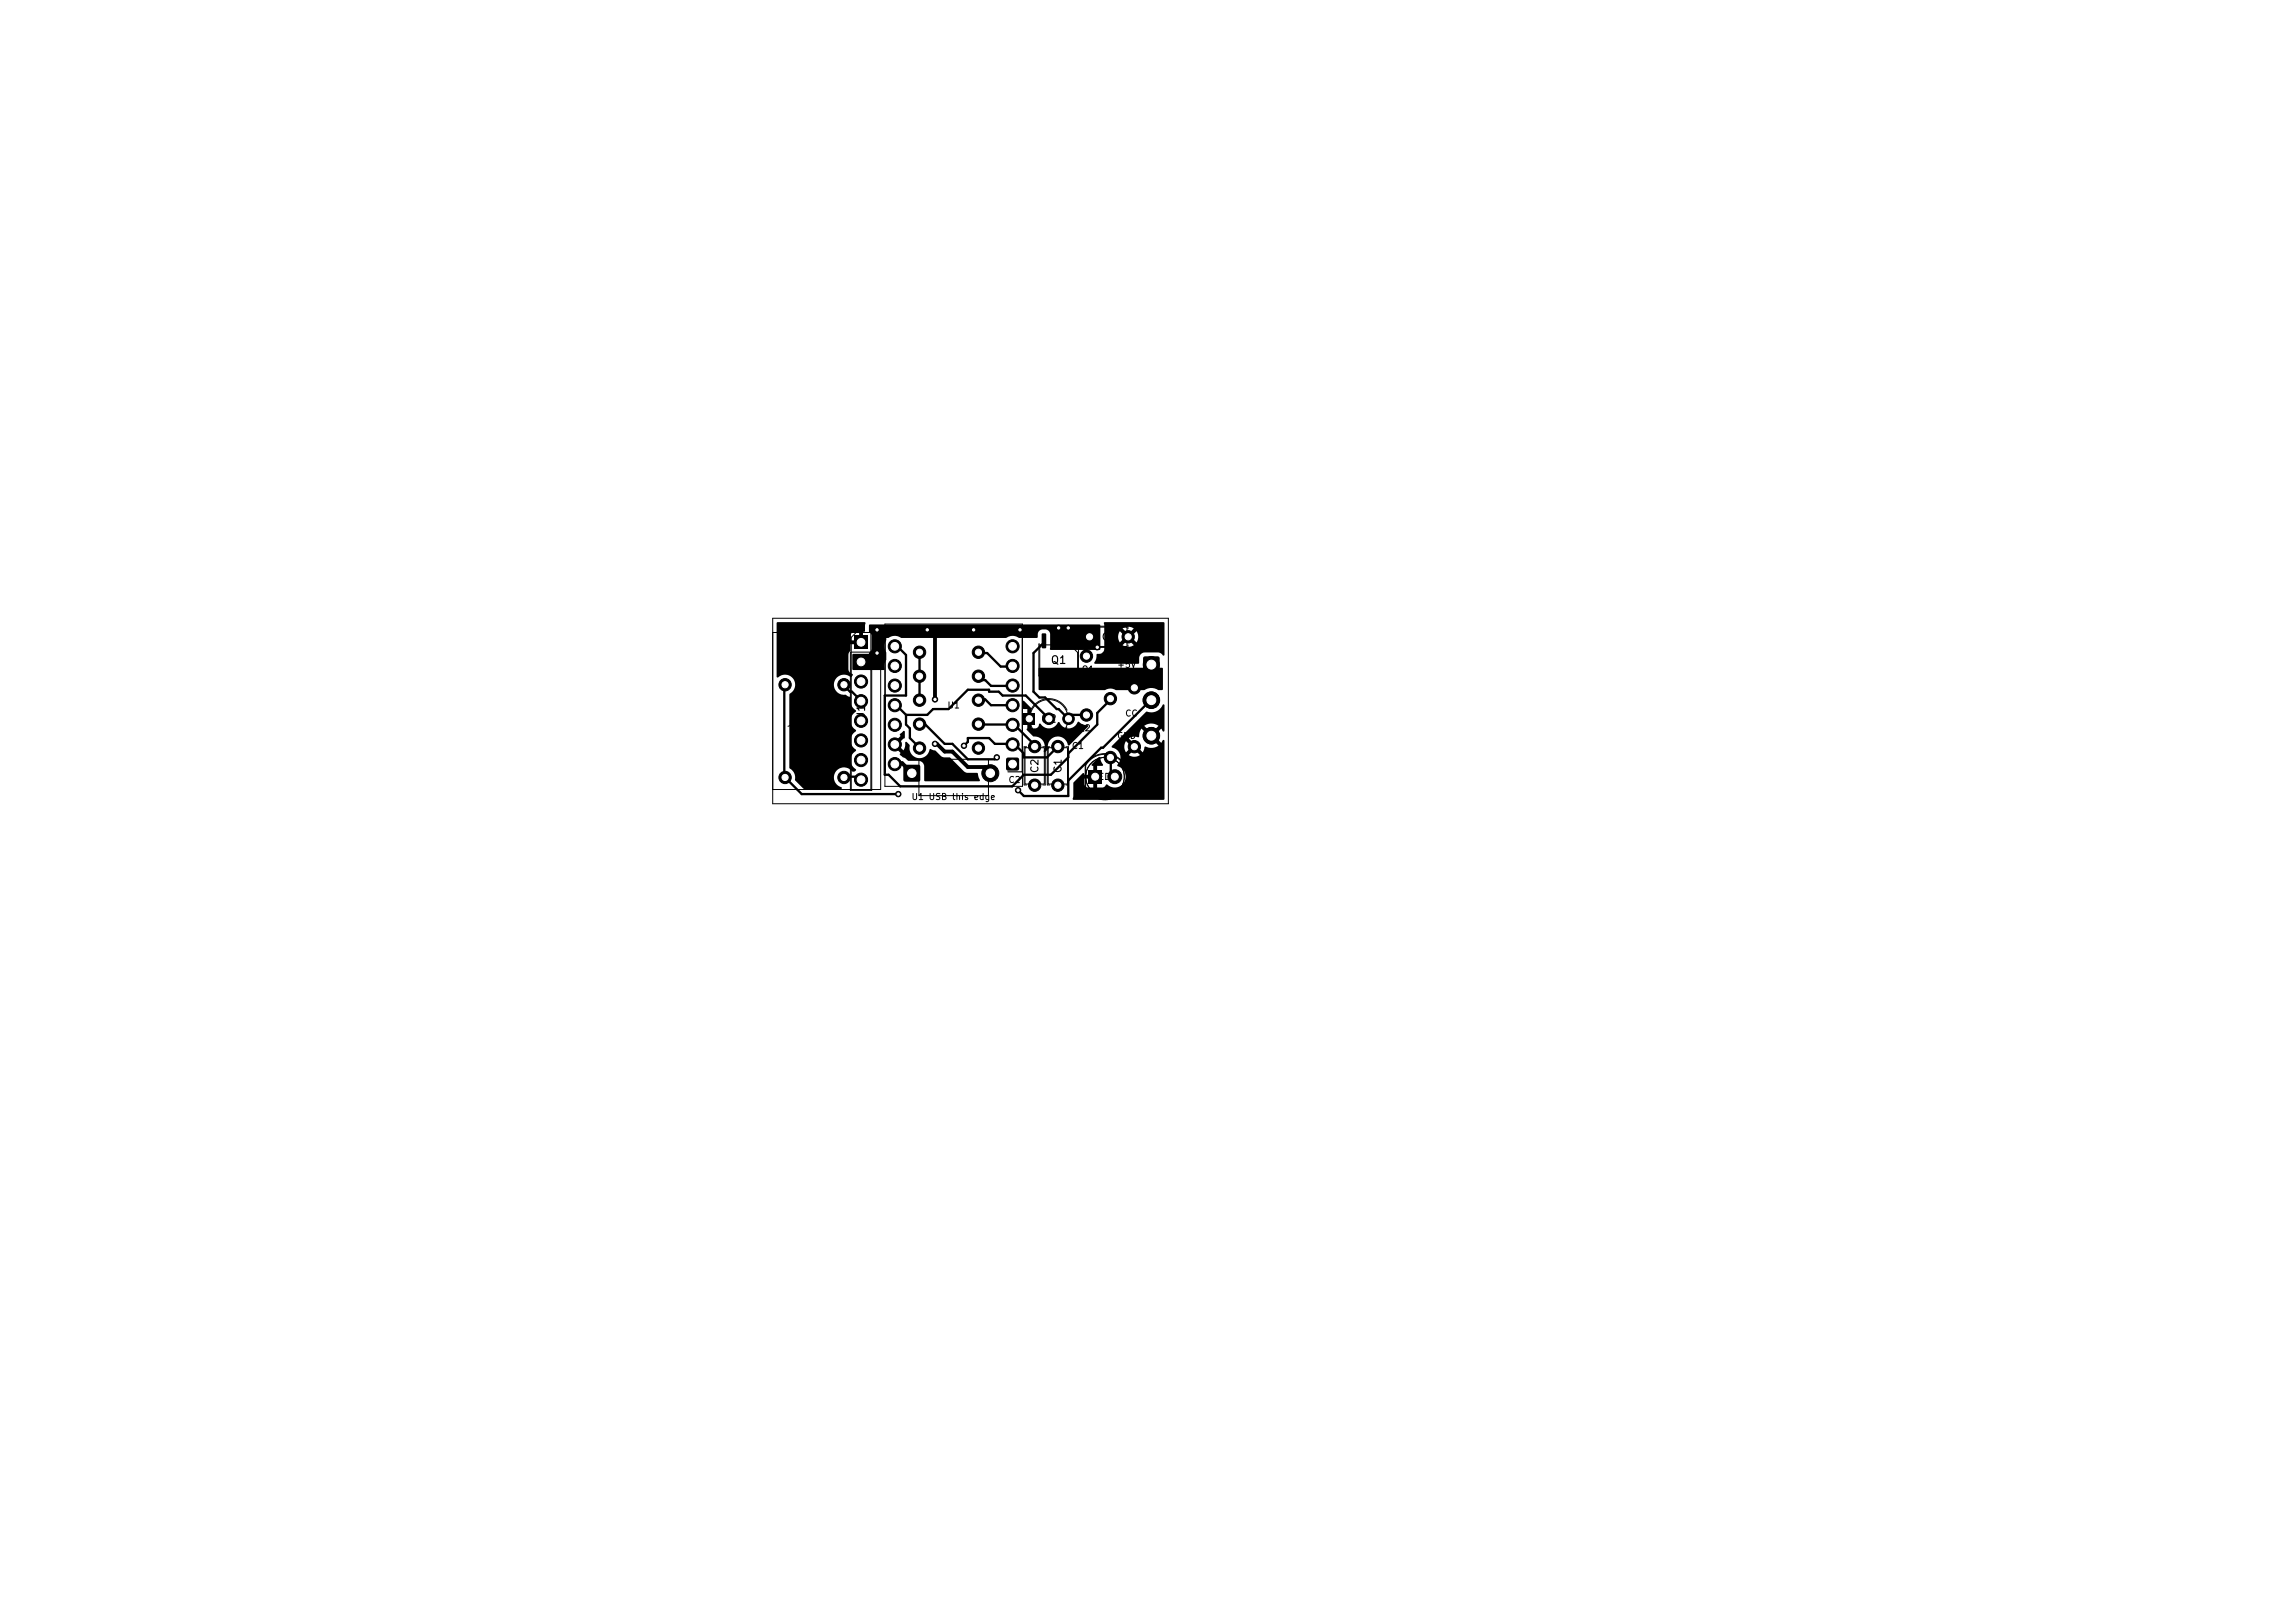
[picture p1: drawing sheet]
<svg xmlns="http://www.w3.org/2000/svg" width="297mm" height="210mm" viewBox="0 0 297 210" stroke-linecap="round" stroke-linejoin="round" font-family="sans-serif">
<defs><g id="words">
<g font-size="1">
<text x="135.9" y="86.2">Q1</text>
<text x="112.2" y="93" transform="rotate(-90 112.2 93)">J1</text>
<text x="134.6" y="93.8">Q2</text>
</g>
<g font-size=".9">
<text x="142.5" y="83.1">C3</text>
<text x="134.6" y="100.1" transform="rotate(-90 134.6 100.1)">C2</text>
<text x="137.6" y="100.1" transform="rotate(-90 137.6 100.1)">C1</text>
</g>
<g font-size=".8">
<text x="106.6" y="86.3">VBUS</text>
<text x="139.9" y="87.2">Q1</text>
<text x="142.4" y="85.4">C3</text>
<text x="144.5" y="86.6">+5V</text>
<text x="101.8" y="94.2">J1 parts up</text>
<text x="107.3" y="91.3">CC1</text>
<text x="122.5" y="91.9">U1</text>
<text x="139.5" y="94.8">Q2</text>
<text x="144.5" y="95.8">GND</text>
<text x="145.5" y="92.9">CC</text>
<text x="130.4" y="101.5">C2</text>
<text x="138.6" y="97.1">C1</text>
<text x="141.5" y="101.1">LED1</text>
<text x="117.9" y="103.7">U1 USB this edge</text>
</g>
<text font-size=".5" x="148.5" y="91">J2</text>
</g></defs>
<g fill="#000" stroke="#000" stroke-width=".13">
<circle cx="101.6" cy="88.6" r=".8"/>
<circle cx="109.2" cy="88.6" r=".8"/>
<circle cx="111.4" cy="98.3" r=".85"/>
<circle cx="111.4" cy="88.2" r=".85"/>
<circle cx="111.4" cy="95.8" r=".85"/>
<circle cx="111.4" cy="93.3" r=".85"/>
<circle cx="111.4" cy="90.7" r=".85"/>
<circle cx="111.4" cy="85.6" r=".85"/>
<circle cx="113.5" cy="81.5" r=".35"/>
<circle cx="113.5" cy="84.5" r=".35"/>
<circle cx="115.8" cy="93.8" r=".85"/>
<circle cx="115.8" cy="83.6" r=".85"/>
<circle cx="115.8" cy="98.9" r=".85"/>
<circle cx="115.8" cy="88.7" r=".85"/>
<circle cx="115.8" cy="86.2" r=".85"/>
<circle cx="115.8" cy="96.3" r=".85"/>
<circle cx="115.8" cy="91.2" r=".85"/>
<circle cx="119" cy="84.4" r=".8"/>
<circle cx="119" cy="96.8" r=".8"/>
<circle cx="119" cy="87.5" r=".8"/>
<circle cx="119" cy="93.7" r=".8"/>
<circle cx="119" cy="90.6" r=".8"/>
<circle cx="120" cy="81.5" r=".35"/>
<circle cx="121" cy="96.3" r=".35"/>
<circle cx="121" cy="90.5" r=".35"/>
<circle cx="124.8" cy="96.5" r=".35"/>
<circle cx="126" cy="81.5" r=".35"/>
<circle cx="126.6" cy="84.4" r=".8"/>
<circle cx="126.6" cy="96.8" r=".8"/>
<circle cx="126.6" cy="87.5" r=".8"/>
<circle cx="126.6" cy="93.7" r=".8"/>
<circle cx="126.6" cy="90.6" r=".8"/>
<circle cx="129" cy="98" r=".35"/>
<circle cx="131" cy="93.8" r=".85"/>
<circle cx="131" cy="83.6" r=".85"/>
<circle cx="131" cy="96.3" r=".85"/>
<circle cx="131" cy="86.2" r=".85"/>
<circle cx="131" cy="91.2" r=".85"/>
<circle cx="131" cy="88.7" r=".85"/>
<circle cx="132" cy="81.5" r=".35"/>
<circle cx="133.9" cy="96.6" r=".8"/>
<circle cx="135.7" cy="93" r=".75"/>
<circle cx="136.9" cy="96.6" r=".8"/>
<circle cx="137" cy="81.3" r=".35"/>
<circle cx="138.2" cy="81.3" r=".35"/>
<circle cx="138.3" cy="93" r=".75"/>
<circle cx="140.6" cy="92.5" r=".8"/>
<circle cx="140.6" cy="84.9" r=".8"/>
<circle cx="141" cy="82.4" r=".8"/>
<circle cx="142" cy="83.7" r=".35"/>
<circle cx="143.7" cy="98" r=".8"/>
<circle cx="143.7" cy="90.4" r=".8"/>
<circle cx="146" cy="82.4" r=".8"/>
<circle cx="146.8" cy="89" r=".8"/>
<circle cx="146.8" cy="96.6" r=".8"/>
<circle cx="149" cy="95.2" r="1.07"/>
<circle cx="149" cy="90.6" r="1.07"/>
<circle cx="101.6" cy="100.6" r=".8"/>
<circle cx="109.2" cy="100.6" r=".8"/>
<circle cx="111.4" cy="100.9" r=".85"/>
<circle cx="116.2" cy="102.8" r=".35"/>
<circle cx="128.2" cy="100" r="1.1"/>
<circle cx="131.8" cy="102.2" r=".35"/>
<circle cx="133.9" cy="101.6" r=".8"/>
<circle cx="136.9" cy="101.6" r=".8"/>
<circle cx="144.3" cy="100.5" r=".9"/>
</g>
<g fill="#000">
<path d="M110.6 82.3h1.7v1.7h-1.7zM100.5 80.5h11.5l-.1 1.1v.1l-.2 .1v.8h-.5v-.8h-.7l-.3 .1-.1 .3v.7h.8v.4l-.1 .1h-.7v.8l-.2 .2-.1 .3v1.9a.92 .92 0 0 0 .6 .7l-.2 .3h-.1a1.32 1.32 0 0 0-2.1 .7 1.32 1.32 0 0 0 1.5 1.6l.6 .4a1.41 1.41 0 0 0 .6 1.6v.2a1.36 1.36 0 0 0 0 2.3v.2a1.36 1.36 0 0 0 0 2.4v.2a1.36 1.36 0 0 0 0 2.3l.1 .2-.3 .1h-.2l-.2-.2a1.32 1.32 0 0 0-2.1 .5 1.32 1.32 0 0 0 .9 1.8l-.1 .2h-4.7l-1.2-1.1-.1-.9-.6-.8v-9.4a1.57 1.57 0 0 0 .6-1.8 1.35 1.35 0 0 0-2.2-.4l-.1-.2zM117 99h.1h1.8h.1l.1 .2v1.7l-.1 .2-.1 .1h-1.8l-.1-.1-.1-.2v-1.7zM116.5 95l.4-.4h.1l.1 .9-.8 .6-.3-.3 .6-.6-.2-.1zM116.1 96.8l.2-.2 .6 .5 .2-.5v-.5l.1-.1 .5 .4v.2a1.33 1.33 0 0 0 1.2 1.5 1.33 1.33 0 0 0 1.4-1.2l.8 .2 .8 .8 1.1 .1 1.9 1.9 .3 .1h1.3l.3 1-.1 .1h-7l-.1-.1v-1.9a.74 .74 0 0 0-.7-.7h-1.4l-1-.7-.1-.1 .2-.2-.5-.5zM130.3 98.1l.2-.1h1.1l.2 .1 .1 .2v1.2l-.1 .1-.2 .1h-1.1l-.2-.1-.1-.1v-1.2zM132.4 92.3h1.5v1.5h-1.5zM132.3 90.7h.2l.9 .9 .1 .9-.1 .1h-.4l-.1-.9h-.5zM134.8 82l.4-.1 .2 .1v1.7l-.1 .2h-.4l-.1-.1zM134.8 86.9h.4l.2 .1v1.7l-.1 .1h-.4h-.1zM136.1 82l.4-.1 .2 .1v1.7l-.1 .2h-.4l-.1-.1zM136.1 86.9h.4l.2 .1v1.7l-.1 .1h-.4h-.1z"/>
<path d="M137.4 82l.4-.1 .1 .1v1.7l-.1 .2h-.3l-.1-.1zM137.4 86.9h.4l.1 .1v1.7l-.1 .1h-.3h-.1zM138.7 82l.4-.1 .1 .1v1.7l-.1 .2h-.3l-.2-.1zM138.7 86.9h.4l.1 .1v1.7l-.1 .1h-.3h-.2zM133 93.4h.4l.1 .9h.5a.6 .6 0 0 0 .5-.7h.1l.2 .2a1.3 1.3 0 0 0 2.2-.4l.2 .3a1.29 1.29 0 0 0 1.3 .5 1.29 1.29 0 0 0 1-.8l.6 .3 .6 .1 .1 .2-2.4 2.4a.16 .16 0 0 1-.2 0 .16 .16 0 0 1 0-.2l-.1-.1a1.33 1.33 0 0 0-1.7-.7 1.33 1.33 0 0 0-.8 1.6l-.3 .3a.13 .13 0 0 1-.2 0 .13 .13 0 0 1 0-.2l.1-.6-.1-.4a1.31 1.31 0 0 0-1.3-.8l-.9-.9zM139.5 82.8l.3-.2v.4zM112.5 80.9l29.8-.1 .1 .1v3.1l-6.5 .1v-2.1a.65 .65 0 0 0-.6-.6h-.4a.65 .65 0 0 0-.6 .6v.4l-.1 .2-2.4-.1a1.4 1.4 0 0 0-1.6 .1l-13.6-.1a1.4 1.4 0 0 0-1.7 .1h-.2v.2a1.46 1.46 0 0 0 0 1.7v.9a1.44 1.44 0 0 0-.2 1.2l-.1 .1h-4l-.1-.1v-1.9l2.2-.1v-.2l.2-.2 .1-2-.3-.5zM141.3 98.9l1-.9 .5 1-.2 .1h-.6v.9l-.4 .1-.1-.1v-.9h-.2zM148 85l.2-.1h1.6l.2 .1 .1 .2v1.6l-.1 .2-.2 .1h-1.6l-.2-.1-.1-.2v-1.6zM134.4 86.5l16-.1 .1 .1v2.7l-.1 .1h-.5a1.69 1.69 0 0 0-1.8 0h-3.7a1.43 1.43 0 0 0-1.4 0h-8.5zM142.9 80.5h7.8v4.3h-.2l-.2-.2-.3-.2h-1.9a.75 .75 0 0 0-.7 .6v.8l-.1 .1h-5.6l-.1-.1 .3-.6v-.5l.1-.1a.7 .7 0 0 0 .9-.6v-1.7h1.8v.4l.2 .4 .7-.5 .3 .3-.6 .6a1.28 1.28 0 0 0 1.4 0l-.5-.6v-.2l.3-.2 .6 .6a1.29 1.29 0 0 0 0-1.4l-.6 .5h-.2l-.1-.2v-.1l.5-.6a1.28 1.28 0 0 0-1.4 0l.6 .6-.3 .3h-.1l-.6-.5-.2 .6h-1.8zM140.1 100.1l.2-.1v.2l1 .1-.1 .4-.9 .1v.7a.5 .5 0 0 0 .5 .4h.7l.1-1 .4 .1v.9h.7l.3-.1 .2-.3a1.5 1.5 0 0 0 2.5-.9 1.42 1.42 0 0 0-1.1-1.5 1.74 1.74 0 0 0 .2-1.8l-.4-.4-.5-.2v-.2l4.4-4.4a2.51 2.51 0 0 0 1.7-.3l.5-.6a.13 .13 0 0 1 .1-.1 .13 .13 0 0 1 .1 .2v3.2a.13 .13 0 0 1-.1 .2 .13 .13 0 0 1-.1-.1l-.2-.3-.7 .6-.3-.2v-.2l.6-.6a1.55 1.55 0 0 0-1.8 0l.6 .8-.3 .2-.7-.6-.2 .5-.1 .5-.1 .1a1.28 1.28 0 0 0-1.2 .1l.5 .6v.2l-.2 .2-.1-.1-.6-.5a1.29 1.29 0 0 0 0 1.4l.6-.5h.2l.1 .2v.1l-.5 .6a1.29 1.29 0 0 0 1.4 0l-.5-.7 .3-.2 .6 .5 .2-.6 .2-.1a1.55 1.55 0 0 0 1.6-.1l-.6-.6v-.2l.2-.2h.2l.6 .6 .2-.3a.13 .13 0 0 1 .1-.1 .13 .13 0 0 1 .1 .2v7.5l-.1 .1h-11.7l-.1-.1 .1-.3v-1.8z"/>
<path d="M140.8 99.6h1.8v1.8h-1.8z"/>
</g>
<g fill="none" stroke="#000" stroke-width=".3">
<path d="M101.6 88.6l-.1-.1v12l2.2 2.3h12.5M109.2 88.6l.1-.1v.3l.7 .7h.2l1.3 1.3-.1-.1M115.8 91.3h.2l1.2 1.2M115.8 83.6v.2h.4l1 1v5.2h-2.7v10.3h.5l1.5 1.5h14.5l1.5-1.5h3.5l2.2-2.3v-.5l3.8-3.7v-1.5l1.7-1.8v-.1M117.2 92.5h2.8l.8-.7h2l2.4-2.5h2.8v.2h1.3l.4 .5h3.1l3 3M117.2 92.5v1.3l.6 .5v1.2l1.2 1.3M119 93.7l.7 .1 2.5 2.5h1l2 2h3.5l.3-.3M119 84.4v6.2M124.7 96.5l.5-.5v-.5h2.8l.7 .8h2.5l1.3 1.2v.5h3l1.5-1.5M126.6 93.7l-.1 .1h4.7l2.8 2.7-.1 .1M126.6 90.6l-.1-.1h1l.7 .8h2.8M126.6 87.5h-.1l.5 .5h.5l.7 .8 2.8-.1"/>
<path d="M126.6 84.4l-.1 .1h1.3l1.7 1.8h1.5v-.1M131 93.8h.1M131 96.3h.1M135.1 82.9l-.1 .4-1.3 1.2v5l.8 .8h.7l1.5 1.5h.3l1.2 1.2M135.7 93h.1M138.2 93h.1M140.6 92.5h-1.9l-.5 .5M143.7 98v2l.6 .5M149 86v.5M149 90.6v-.1l-6.2 6.3h-.3l-4.3 4.2v2h-5.7l-.8-.7M109.2 100.6l.1-.1h1.7l.5 .5-.1-.1M144.3 100.5h.1"/>
</g>
<path d="M115.8 98.9v-.1h.9l1.3 1.3M121 96.3h.2l1 1h1l2 2h2.3l.7 .7v.1M121 82.5v8M140.5 84v1l.1-.1" fill="none" stroke="#000" stroke-width=".5"/>
<g fill="none" stroke="#000" stroke-width=".13">
<path d="M100 81.8h14v20.4h-14M100 80h51.2v24h-51.2zM110.1 84.4h2.7v17.9h-2.7zM110.8 81.8l-.6 .7v19.7M111.4 81.7h-1.3v1.4M112.7 81.8v20.4M114.5 80.8h17.8v21h-17.8zM118.9 98.3h9v4.7h-9zM132.6 96.8h2.6v4.6h-2.6zM132.9 96.6h-.4v5h.4M133.4 91.9a2.6 2.6 0 0 1 2.3-1.5 2.6 2.6 0 0 1 2.4 1.5M133.4 94.1l.5 .7 3.6 .1 .6-.8"/>
<path d="M134 94.8h3.5a2.48 2.48 0 0 0 0-3.6 2.48 2.48 0 0 0-3.5 0 2.48 2.48 0 0 0 0 3.6M134.5 83.3h-.1v4.2h.1M134.6 83.4h3.9l1 1v2.9h-4.9zM134.9 96.6h.4v5h-.4M135.6 96.8h2.6v4.6h-2.6zM135.9 96.6h-.4v5h.4M137.9 96.6h.4v5h-.4M139.5 83.3h.1v4.2h-.1M139.5 82.8l.3-.2v.4zM140.9 98.4a2.99 2.99 0 0 1 4.4 .2 2.99 2.99 0 0 1-.6 4.3 2.99 2.99 0 0 1-4.3-.9v-3zM140.9 98.5a2.9 2.9 0 0 1 4.3 .1 2.9 2.9 0 0 1-.5 4.3 2.9 2.9 0 0 1-4.2-.9v-3zM141 81.4v-.4h5v.4"/>
<path d="M141 83.4v.4h5v-.4M141.2 81.1h4.7v2.6h-4.7z"/>
<circle cx="149" cy="90.6" r="1.05"/>
<circle cx="149" cy="95.2" r="1.05"/>
<circle cx="149" cy="86" r="1.05"/>
<circle cx="143" cy="100.5" r="2.5"/>
</g>
<path d="M114.5 82.6v17.3M132.3 82.6v17.3h-1.9" fill="none" stroke="#000" stroke-width=".15"/>
<g fill="#fff" stroke="#fff" stroke-width=".13">
<circle cx="113.5" cy="81.5" r=".15"/>
<circle cx="121" cy="90.5" r=".15"/>
<circle cx="137" cy="81.2" r=".15"/>
<circle cx="138.3" cy="81.2" r=".15"/>
<circle cx="142" cy="83.7" r=".15"/>
<circle cx="132" cy="81.5" r=".15"/>
<circle cx="113.5" cy="84.5" r=".15"/>
<circle cx="126" cy="81.5" r=".15"/>
<circle cx="120" cy="81.5" r=".15"/>
<circle cx="121" cy="96.2" r=".15"/>
<circle cx="131.7" cy="102.3" r=".15"/>
<circle cx="129" cy="98" r=".15"/>
<circle cx="116.3" cy="102.7" r=".15"/>
<circle cx="124.7" cy="96.5" r=".15"/>
<circle cx="133.9" cy="96.6" r=".4"/>
<circle cx="133.9" cy="101.6" r=".4"/>
<circle cx="149" cy="86" r=".57"/>
<circle cx="149" cy="90.6" r=".58"/>
<circle cx="149" cy="95.2" r=".58"/>
<circle cx="141" cy="82.4" r=".4"/>
<circle cx="146" cy="82.4" r=".4"/>
<circle cx="136.9" cy="96.6" r=".4"/>
<circle cx="136.9" cy="101.6" r=".4"/>
<circle cx="141.7" cy="100.5" r=".45"/>
<circle cx="144.3" cy="100.5" r=".45"/>
<circle cx="133.2" cy="93" r=".4"/>
<circle cx="135.7" cy="93" r=".4"/>
<circle cx="138.3" cy="93" r=".4"/>
<circle cx="111.4" cy="83.1" r=".5"/>
<circle cx="111.4" cy="85.6" r=".5"/>
<circle cx="111.4" cy="88.2" r=".5"/>
<circle cx="111.4" cy="90.7" r=".5"/>
<circle cx="111.4" cy="93.3" r=".5"/>
<circle cx="111.4" cy="95.8" r=".5"/>
<circle cx="111.4" cy="98.3" r=".5"/>
<circle cx="111.4" cy="100.9" r=".5"/>
<circle cx="131" cy="98.9" r=".5"/>
<circle cx="131" cy="96.3" r=".5"/>
<circle cx="131" cy="93.8" r=".5"/>
<circle cx="131" cy="91.2" r=".5"/>
<circle cx="131" cy="88.7" r=".5"/>
<circle cx="131" cy="86.2" r=".5"/>
<circle cx="131" cy="83.6" r=".5"/>
<circle cx="115.8" cy="83.6" r=".5"/>
<circle cx="115.8" cy="86.2" r=".5"/>
<circle cx="115.8" cy="88.7" r=".5"/>
<circle cx="115.8" cy="91.2" r=".5"/>
<circle cx="115.8" cy="93.8" r=".5"/>
<circle cx="115.8" cy="96.3" r=".5"/>
<circle cx="115.8" cy="98.9" r=".5"/>
<circle cx="126.6" cy="90.6" r=".4"/>
<circle cx="119" cy="90.6" r=".4"/>
<circle cx="119" cy="93.7" r=".4"/>
<circle cx="126.6" cy="93.7" r=".4"/>
<circle cx="140.6" cy="84.9" r=".4"/>
<circle cx="140.6" cy="92.5" r=".4"/>
<circle cx="109.2" cy="100.6" r=".4"/>
<circle cx="101.6" cy="100.6" r=".4"/>
<circle cx="109.2" cy="88.6" r=".4"/>
<circle cx="101.6" cy="88.6" r=".4"/>
<circle cx="126.6" cy="87.5" r=".4"/>
<circle cx="119" cy="87.5" r=".4"/>
<circle cx="126.6" cy="84.4" r=".4"/>
<circle cx="119" cy="84.4" r=".4"/>
<circle cx="119" cy="96.8" r=".4"/>
<circle cx="126.6" cy="96.8" r=".4"/>
<circle cx="146.8" cy="89" r=".4"/>
<circle cx="146.8" cy="96.6" r=".4"/>
<circle cx="143.7" cy="90.4" r=".4"/>
<circle cx="143.7" cy="98" r=".4"/>
<circle cx="118" cy="100" r=".55"/>
<circle cx="128.2" cy="100" r=".55"/>
</g>
<use href="#words"/>
</svg>
